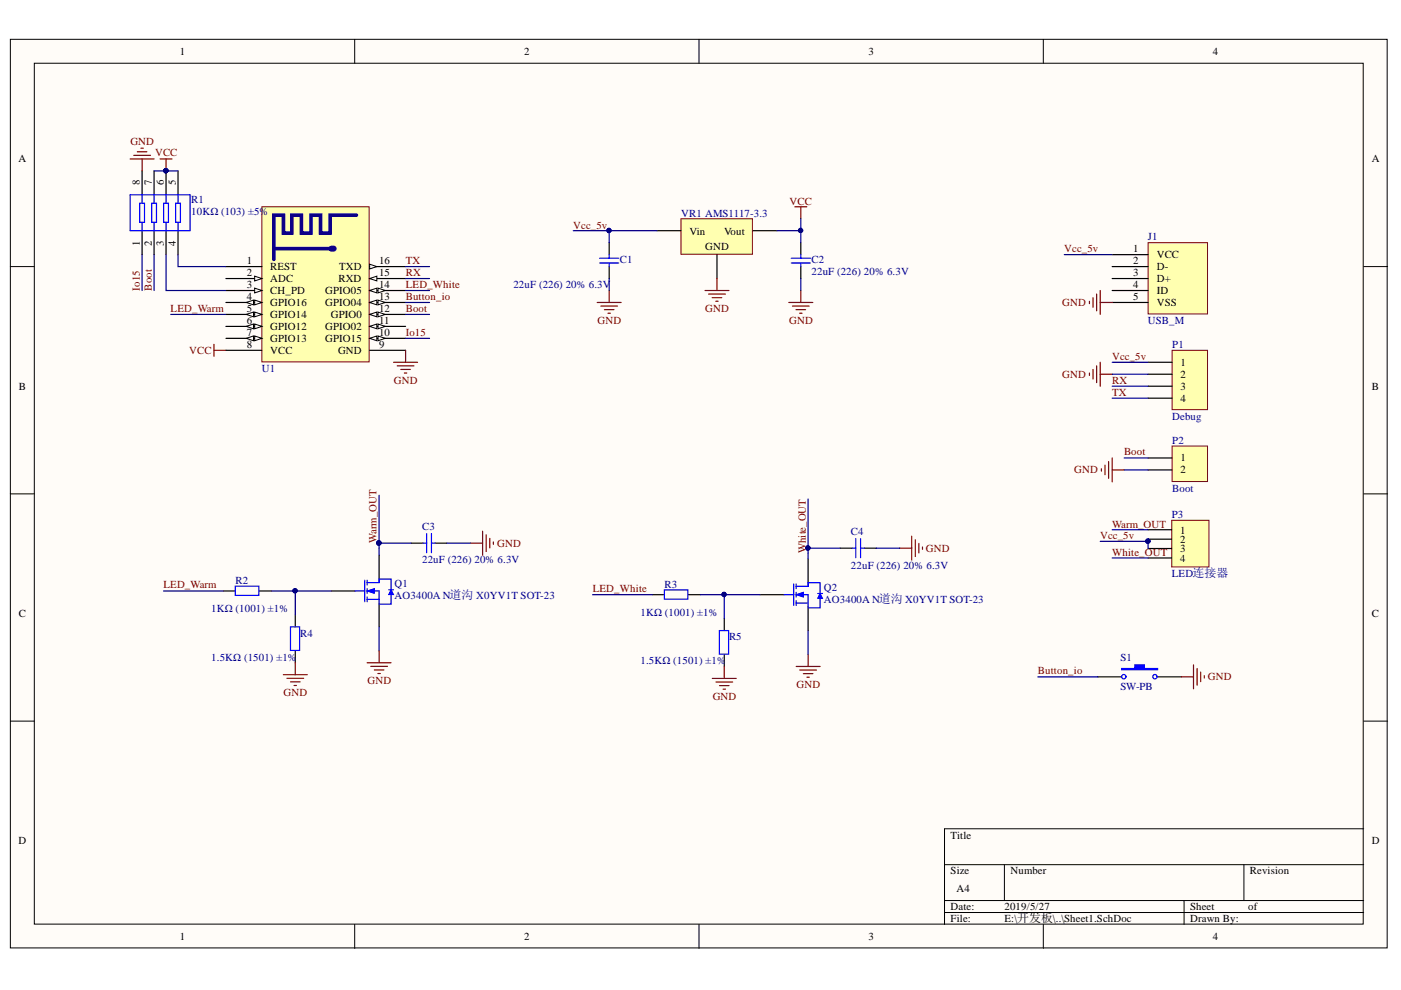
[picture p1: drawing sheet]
<svg xmlns="http://www.w3.org/2000/svg" width="297mm" height="210mm" viewBox="0 0 297 210" stroke-linecap="round" stroke-linejoin="round" font-family="sans-serif">
<defs><g id="words">
<g font-size="2.3">
<text x="38.1" y="11.6">1</text>
<text x="111.1" y="11.6">2</text>
<text x="184.1" y="11.6">3</text>
<text x="257.2" y="11.6">4</text>
<text x="3.9" y="34.4">A</text>
<text x="290.9" y="34.4">A</text>
<text x="29.7" y="39.3" transform="rotate(-90 29.7 39.3)">8</text>
<text x="32.2" y="39.3" transform="rotate(-90 32.2 39.3)">7</text>
<text x="34.7" y="39.3" transform="rotate(-90 34.7 39.3)">6</text>
<text x="37.3" y="39.3" transform="rotate(-90 37.3 39.3)">5</text>
<text x="29.7" y="52.1" transform="rotate(-90 29.7 52.1)">1</text>
<text x="32.2" y="52.1" transform="rotate(-90 32.2 52.1)">2</text>
<text x="34.7" y="52.1" transform="rotate(-90 34.7 52.1)">3</text>
<text x="37.3" y="52.1" transform="rotate(-90 37.3 52.1)">4</text>
<text x="146.2" y="49.7">Vin</text>
<text x="149.5" y="53">GND</text>
<text x="153.6" y="49.7">Vout</text>
<text x="240.3" y="53.5">1</text>
<text x="52.3" y="58.6">2</text>
<text x="52.3" y="56.1">1</text>
<text x="57.3" y="59.9">ADC</text>
<text x="57.3" y="57.3">REST</text>
<text x="71.7" y="59.9">RXD</text>
<text x="71.9" y="57.3">TXD</text>
<text x="80.4" y="58.6">15</text>
<text x="80.4" y="56.1">16</text>
<text x="240.3" y="56.1">2</text>
<text x="240.3" y="58.6">3</text>
<text x="245.2" y="54.8">VCC</text>
<text x="245.2" y="57.3">D-</text>
<text x="245.2" y="59.9">D+</text>
<text x="52.3" y="63.6">4</text>
<text x="52.3" y="61.1">3</text>
<text x="57.3" y="64.9">GPIO16</text>
<text x="57.3" y="62.4">CH_PD</text>
<text x="69" y="64.9">GPIO04</text>
<text x="69" y="62.4">GPIO05</text>
<text x="80.4" y="63.6">13</text>
<text x="80.4" y="61.1">14</text>
<text x="240.3" y="61.1">4</text>
<text x="240.3" y="63.6">5</text>
<text x="245.2" y="62.4">ID</text>
<text x="245.2" y="64.9">VSS</text>
<text x="52.3" y="71.2">7</text>
<text x="52.3" y="68.7">6</text>
<text x="52.3" y="66.2">5</text>
<text x="57.3" y="70">GPIO12</text>
<text x="57.3" y="67.4">GPIO14</text>
<text x="69" y="70">GPIO02</text>
<text x="70.1" y="67.4">GPIO0</text>
<text x="80.4" y="71.2">10</text>
<text x="80.4" y="68.7">11</text>
<text x="80.4" y="66.2">12</text>
<text x="52.3" y="73.8">8</text>
<text x="57.3" y="75">VCC</text>
<text x="57.3" y="72.5">GPIO13</text>
<text x="69" y="72.5">GPIO15</text>
<text x="71.7" y="75">GND</text>
<text x="80.4" y="73.8">9</text>
<text x="250.3" y="77.6">1</text>
<text x="4" y="82.6">B</text>
<text x="250.3" y="80.1">2</text>
<text x="250.3" y="82.6">3</text>
<text x="290.9" y="82.6">B</text>
<text x="250.3" y="85.2">4</text>
<text x="250.3" y="97.8">1</text>
<text x="250.3" y="100.4">2</text>
<text x="250.2" y="113.1">1</text>
<text x="250.2" y="115.1">2</text>
<text x="250.2" y="117.1">3</text>
<text x="250.2" y="119.1">4</text>
<text x="4" y="130.8">C</text>
<text x="290.9" y="130.8">C</text>
<text x="3.9" y="179">D</text>
<text x="201.6" y="177.8">Title</text>
<text x="290.9" y="179">D</text>
<text x="201.6" y="185.4">Size</text>
<text x="214.2" y="185.4">Number</text>
<text x="265" y="185.4">Revision</text>
<text x="202.8" y="189.2">A4</text>
<text x="201.6" y="193">Date:</text>
<text x="201.6" y="195.5">File:</text>
<text x="213" y="193">2019/5/27</text>
<text x="213" y="195.5">E:\开发板\..\Sheet1.SchDoc</text>
<text x="252.3" y="193">Sheet</text>
<text x="252.3" y="195.5">Drawn By:</text>
<text x="264.6" y="193">of</text>
<text x="38.1" y="199.3">1</text>
<text x="111.1" y="199.3">2</text>
<text x="184.1" y="199.3">3</text>
<text x="257.2" y="199.3">4</text>
</g>
<g font-size="2.3" fill="#800000">
<text x="27.6" y="30.6">GND</text>
<text x="32.9" y="33.2">VCC</text>
<text x="167.4" y="43.4">VCC</text>
<text x="121.5" y="48.5">Vcc_5v</text>
<text x="225.6" y="53.5">Vcc_5v</text>
<text x="86" y="56.1">TX</text>
<text x="86" y="58.6">RX</text>
<text x="29.7" y="61.6" transform="rotate(-90 29.7 61.6)">Io15</text>
<text x="32.2" y="61.6" transform="rotate(-90 32.2 61.6)">Boot</text>
<text x="86" y="61.1">LED_White</text>
<text x="86" y="63.6">Button_io</text>
<text x="225.2" y="64.9">GND</text>
<text x="36.2" y="66.2">LED_Warm</text>
<text x="86" y="66.2">Boot</text>
<text x="86" y="71.2">Io15</text>
<text x="126.7" y="68.7">GND</text>
<text x="149.5" y="66.2">GND</text>
<text x="167.3" y="68.7">GND</text>
<text x="40.1" y="75">VCC</text>
<text x="235.8" y="76.3">Vcc_5v</text>
<text x="83.5" y="81.4">GND</text>
<text x="225.2" y="80.1">GND</text>
<text x="235.8" y="81.4">RX</text>
<text x="235.8" y="83.9">TX</text>
<text x="227.7" y="100.4">GND</text>
<text x="238.3" y="96.6">Boot</text>
<text x="235.8" y="111.9">Warm_OUT</text>
<text x="79.9" y="115.1" transform="rotate(-90 79.9 115.1)">Warm_OUT</text>
<text x="105.4" y="115.9">GND</text>
<text x="170.9" y="117.3" transform="rotate(-90 170.9 117.3)">White_OUT</text>
<text x="196.3" y="117">GND</text>
<text x="233.2" y="114.3">Vcc_5v</text>
<text x="235.8" y="117.8">White_OUT</text>
<text x="34.6" y="124.8">LED_Warm</text>
<text x="125.7" y="125.6">LED_White</text>
<text x="220.1" y="143">Button_io</text>
<text x="60.1" y="147.6">GND</text>
<text x="77.9" y="145.1">GND</text>
<text x="151.1" y="148.4">GND</text>
<text x="168.8" y="145.9">GND</text>
<text x="256.1" y="144.3">GND</text>
</g>
<g font-size="2.3" fill="#000080">
<text x="40.6" y="43.1">R1</text>
<text x="40.6" y="45.7">10KΩ (103) ±5%</text>
<text x="144.4" y="45.9">VR1 AMS1117-3.3</text>
<text x="243.4" y="51">J1</text>
<text x="131.4" y="55.8">C1</text>
<text x="172.1" y="55.8">C2</text>
<text x="172.1" y="58.3">22uF (226) 20% 6.3V</text>
<text x="108.8" y="61.1">22uF (226) 20% 6.3V</text>
<text x="243.4" y="68.7">USB_M</text>
<text x="248.5" y="73.8">P1</text>
<text x="55.5" y="78.8">U1</text>
<text x="248.5" y="89">Debug</text>
<text x="248.5" y="94">P2</text>
<text x="248.5" y="104.3">Boot</text>
<text x="89.5" y="112.4">C3</text>
<text x="180.4" y="113.5">C4</text>
<text x="248.5" y="109.8">P3</text>
<text x="89.5" y="119.4">22uF (226) 20% 6.3V</text>
<text x="49.9" y="123.8">R2</text>
<text x="83.7" y="124.5">Q1</text>
<text x="140.9" y="124.6">R3</text>
<text x="174.7" y="125.4">Q2</text>
<text x="180.4" y="120.5">22uF (226) 20% 6.3V</text>
<text x="248.5" y="122.3">LED连接器</text>
<text x="44.8" y="129.8">1KΩ (1001) ±1%</text>
<text x="83.7" y="127">AO3400A N道沟 X0YV1T SOT-23</text>
<text x="135.8" y="130.7">1KΩ (1001) ±1%</text>
<text x="174.7" y="127.9">AO3400A N道沟 X0YV1T SOT-23</text>
<text x="63.6" y="135">R4</text>
<text x="154.6" y="135.7">R5</text>
<text x="44.8" y="140">1.5KΩ (1501) ±1%</text>
<text x="135.8" y="140.8">1.5KΩ (1501) ±1%</text>
<text x="237.6" y="140.2">S1</text>
<text x="237.6" y="146.3">SW-PB</text>
</g>
</g></defs>
<g fill="#fffcf8" stroke="#000" stroke-width=".21">
<path d="M2.2 8.3h291.9v192.7h-291.9z"/>
<path d="M7.3 13.4h281.7v182.5h-281.7z"/>
</g>
<g fill="none" stroke="#000" stroke-width=".21">
<path d="M75.2 8.3v5.1M148.2 8.3v5.1M221.2 8.3v5.1M2.2 56.5h5.1M289.1 56.5h5.1M2.2 104.7h5.1M289.1 104.7h5.1M2.2 152.9h5.1M289.1 152.9h5.1M289.1 175.7h-88.8v20.3M75.2 196v5.1M148.2 196v5.1"/>
<path d="M200.3 183.3h88.8M200.3 190.9h88.8M200.3 193.5h88.8M213 183.3v7.6M221.2 196v5.1M251 190.9v5.1M263.7 183.3v7.6"/>
</g>
<path d="M55.5 43.8h22.8v32.9h-22.8z" fill="#ffffb0" stroke="#800000" stroke-width=".21"/>
<path d="M47.9 74.3h7.6M47.9 71.7h7.6" fill="none" stroke="#000" stroke-width=".25"/>
<path d="M54 71.2l1.5 .5-1.5 .5z" fill="#fffcf8"/>
<path d="M54 71.2l1.5 .5-1.5 .5z" fill="none" stroke="#000" stroke-width=".21"/>
<path d="M52.2 71.7l1.5-.5v1z" fill="#fffcf8"/>
<path d="M52.2 71.7l1.5-.5v1z" fill="none" stroke="#000" stroke-width=".21"/>
<path d="M47.9 69.2h7.6" fill="none" stroke="#000" stroke-width=".25"/>
<path d="M54 68.7l1.5 .5-1.5 .5z" fill="#fffcf8"/>
<path d="M54 68.7l1.5 .5-1.5 .5z" fill="none" stroke="#000" stroke-width=".21"/>
<path d="M52.2 69.2l1.5-.5v1z" fill="#fffcf8"/>
<path d="M52.2 69.2l1.5-.5v1z" fill="none" stroke="#000" stroke-width=".21"/>
<path d="M47.9 66.7h7.6" fill="none" stroke="#000" stroke-width=".25"/>
<path d="M54 66.2l1.5 .5-1.5 .5z" fill="#fffcf8"/>
<path d="M54 66.2l1.5 .5-1.5 .5z" fill="none" stroke="#000" stroke-width=".21"/>
<path d="M52.2 66.7l1.5-.5v1z" fill="#fffcf8"/>
<path d="M52.2 66.7l1.5-.5v1z" fill="none" stroke="#000" stroke-width=".21"/>
<path d="M47.9 64.1h7.6" fill="none" stroke="#000" stroke-width=".25"/>
<path d="M54 63.6l1.5 .5-1.5 .5z" fill="#fffcf8"/>
<path d="M54 63.6l1.5 .5-1.5 .5z" fill="none" stroke="#000" stroke-width=".21"/>
<path d="M52.2 64.1l1.5-.5v1z" fill="#fffcf8"/>
<path d="M52.2 64.1l1.5-.5v1z" fill="none" stroke="#000" stroke-width=".21"/>
<path d="M47.9 61.6h7.6" fill="none" stroke="#000" stroke-width=".25"/>
<path d="M54 61.1l1.5 .5-1.5 .5z" fill="#fffcf8"/>
<path d="M54 61.1l1.5 .5-1.5 .5z" fill="none" stroke="#000" stroke-width=".21"/>
<path d="M47.9 59.1h7.6" fill="none" stroke="#000" stroke-width=".25"/>
<path d="M54 58.6l1.5 .5-1.5 .5z" fill="#fffcf8"/>
<path d="M54 58.6l1.5 .5-1.5 .5z" fill="none" stroke="#000" stroke-width=".21"/>
<path d="M47.9 56.5h7.6M78.4 74.3h7.6M78.4 71.7h7.6" fill="none" stroke="#000" stroke-width=".25"/>
<path d="M78.4 71.7l1.5-.5v1z" fill="#fffcf8"/>
<path d="M78.4 71.7l1.5-.5v1z" fill="none" stroke="#000" stroke-width=".21"/>
<path d="M80.2 71.2l1.5 .5-1.5 .5z" fill="#fffcf8"/>
<path d="M80.2 71.2l1.5 .5-1.5 .5z" fill="none" stroke="#000" stroke-width=".21"/>
<path d="M78.4 69.2h7.6" fill="none" stroke="#000" stroke-width=".25"/>
<path d="M78.4 69.2l1.5-.5v1z" fill="#fffcf8"/>
<path d="M78.4 69.2l1.5-.5v1z" fill="none" stroke="#000" stroke-width=".21"/>
<path d="M80.2 68.7l1.5 .5-1.5 .5z" fill="#fffcf8"/>
<path d="M80.2 68.7l1.5 .5-1.5 .5z" fill="none" stroke="#000" stroke-width=".21"/>
<path d="M78.4 66.7h7.6" fill="none" stroke="#000" stroke-width=".25"/>
<path d="M78.4 66.7l1.5-.5v1z" fill="#fffcf8"/>
<path d="M78.4 66.7l1.5-.5v1z" fill="none" stroke="#000" stroke-width=".21"/>
<path d="M80.2 66.2l1.5 .5-1.5 .5z" fill="#fffcf8"/>
<path d="M80.2 66.2l1.5 .5-1.5 .5z" fill="none" stroke="#000" stroke-width=".21"/>
<path d="M78.4 64.1h7.6" fill="none" stroke="#000" stroke-width=".25"/>
<path d="M78.4 64.1l1.5-.5v1z" fill="#fffcf8"/>
<path d="M78.4 64.1l1.5-.5v1z" fill="none" stroke="#000" stroke-width=".21"/>
<path d="M80.2 63.6l1.5 .5-1.5 .5z" fill="#fffcf8"/>
<path d="M80.2 63.6l1.5 .5-1.5 .5z" fill="none" stroke="#000" stroke-width=".21"/>
<path d="M78.4 61.6h7.6" fill="none" stroke="#000" stroke-width=".25"/>
<path d="M78.4 61.6l1.5-.5v1z" fill="#fffcf8"/>
<path d="M78.4 61.6l1.5-.5v1z" fill="none" stroke="#000" stroke-width=".21"/>
<path d="M80.2 61.1l1.5 .5-1.5 .5z" fill="#fffcf8"/>
<path d="M80.2 61.1l1.5 .5-1.5 .5z" fill="none" stroke="#000" stroke-width=".21"/>
<path d="M78.4 59.1h7.6" fill="none" stroke="#000" stroke-width=".25"/>
<path d="M78.4 59.1l1.5-.5v1z" fill="#fffcf8"/>
<path d="M78.4 59.1l1.5-.5v1z" fill="none" stroke="#000" stroke-width=".21"/>
<path d="M78.4 56.5h7.6" fill="none" stroke="#000" stroke-width=".25"/>
<path d="M78.4 56l1.5 .5-1.5 .5z" fill="#fffcf8"/>
<path d="M78.4 56l1.5 .5-1.5 .5z" fill="none" stroke="#000" stroke-width=".21"/>
<path d="M58.1 52.7h12.1M75.6 45.6h-5.6v3.8h-2v-3.8h-2.1v3.8h-2v-3.8h-2v3.8h-1.8v-3.8h-2v9.4" fill="none" stroke="#0c0087" stroke-width=".76"/>
<path d="M70.2 52.7h.6" fill="none" stroke="#0c0087" stroke-width="1.3"/>
<path d="M45.4 73v2.5M45.4 74.3h2.5M83.5 76.8h5M84.2 77.6h3.6M85 78.3h2M85.7 79.1h.5M86 74.3v2.5" fill="none" stroke="#800000" stroke-width=".25"/>
<path d="M243.4 51.5h12.6v15.1h-12.6z" fill="#ffffb0" stroke="#800000" stroke-width=".21"/>
<path d="M235.8 54h7.6M235.8 56.5h7.6M235.8 59.1h7.6M235.8 61.6h7.6M235.8 64.1h7.6" fill="none" stroke="#000" stroke-width=".25"/>
<path d="M231 63.9v.5M231.7 63.1v2M232.5 62.4v3.5M233.3 61.6v5.1M233.3 64.1h2.5" fill="none" stroke="#800000" stroke-width=".25"/>
<path d="M144.4 46.4h15.1v7.5h-15.1z" fill="#ffffb0" stroke="#800000" stroke-width=".21"/>
<path d="M139.3 48.9h5.1M152 54v5.1M159.6 48.9h5.1M169.8 51.5v2.5M169.8 56.5v2.6" fill="none" stroke="#000" stroke-width=".25"/>
<path d="M152 59.1v2.5M149.5 61.6h5.1M150.2 62.4h3.6M151 63.1h2M151.8 63.9h.5M167.2 64.1h5.1M168 64.9h3.6M168.8 65.7h2M169.5 66.4h.5M169.8 61.6v2.5" fill="none" stroke="#800000" stroke-width=".25"/>
<path d="M167.8 54.7h4M167.8 55.8h4M169.8 54v.7M169.8 55.8v.7" fill="none" stroke="#00f" stroke-width=".25"/>
<path d="M248.5 74.3h7.5v12.6h-7.5z" fill="#ffffb0" stroke="#800000" stroke-width=".21"/>
<path d="M243.4 76.8h5.1M243.4 79.3h5.1M243.4 81.9h5.1M243.4 84.4h5.1" fill="none" stroke="#000" stroke-width=".25"/>
<path d="M248.5 94.6h7.5v7.5h-7.5z" fill="#ffffb0" stroke="#800000" stroke-width=".21"/>
<path d="M243.4 97.1h5.1M243.4 99.6h5.1M232.7 143.5h5.1M245.4 143.5h5.1" fill="none" stroke="#000" stroke-width=".25"/>
<path d="M231 79.1v.5M231.7 78.3v2.1M232.5 77.6v3.5M233.3 76.8v5.1M233.3 79.3h2.5M233.5 99.4v.5M234.3 98.6v2.1M235 97.9v3.5M235.8 97.1v5.1M235.8 99.6h2.5" fill="none" stroke="#800000" stroke-width=".25"/>
<path d="M237.8 141.7h2.8v-.7h2v.7h2.8v.3h-7.6z" fill-rule="evenodd" fill="#00f"/>
<g fill="none" stroke="#00f" stroke-width=".25">
<path d="M27.6 41.3h12.7v7.6h-12.7zM29.6 43.1h1v4h-1zM30.1 41.3v1.8M30.1 47.1v1.8M32.2 43.1h1v4h-1zM32.7 41.3v1.8M32.7 47.1v1.8M34.7 43.1h1v4h-1zM35.2 41.3v1.8M35.2 47.1v1.8M37.2 43.1h1.1v4h-1.1zM37.7 41.3v1.8"/>
<path d="M37.7 47.1v1.8M127.1 54.7h4.1M127.1 55.8h4.1M129.2 54v.7M129.2 55.8v.7M75.3 125.3h2M77.3 123v4.6M77.8 123.5h2.6M77.8 125.3h2.6v2.5M77.8 127.1h2.6M77.8 123v1M77.8 124.8v1"/>
<path d="M77.8 126.6v1M237.8 141.7h2.8v-.7h2v.7h2.8v.3h-7.6z"/>
<circle cx="238.3" cy="143.5" r=".46"/>
<circle cx="244.9" cy="143.5" r=".46"/>
</g>
<g fill="none" stroke="#800000" stroke-width=".25">
<path d="M27.6 33.7h5.1M28.4 32.9h3.5M29.1 32.2h2M29.9 31.4h.5M30.1 33.7v2.5M33.9 33.7h2.6M35.2 33.7v2.5M168.5 43.8h2.6M169.8 43.8v2.6M126.6 64.1h5.1M127.4 64.9h3.5M128.1 65.7h2.1"/>
<path d="M128.9 66.4h.5M129.2 61.6v2.5M250.5 143.5h2.5M253 141v5M253.8 141.7v3.6M254.6 142.5v2M255.3 143.3v.5"/>
</g>
<g fill="none" stroke="#000" stroke-width=".25">
<path d="M30.1 36.2v5.1M32.7 36.2v5.1M35.2 36.2v5.1M37.7 36.2v5.1M30.1 48.9v5.1M32.7 48.9v5.1M35.2 48.9v5.1M37.7 48.9v5.1M129.2 51.5v2.5M129.2 56.5v2.6M80.4 117.7v5.1M70.2 125.3h5.1"/>
<path d="M80.4 127.8v5.1"/>
</g>
<circle cx="35.2" cy="36.2" r=".46" fill="#000080" stroke="#000080" stroke-width=".21"/>
<path d="M77.8 125.3l1.6-.5v1z" fill="#00f"/>
<path d="M77.8 125.3l1.6-.5v1z" fill="none" stroke="#00f" stroke-width=".21"/>
<path d="M80.4 122.8v.7" fill="none" stroke="#00f" stroke-width=".25"/>
<path d="M82.9 125l.5 1.1h-1z" fill="#00f"/>
<path d="M82.9 125l.5 1.1h-1z" fill="none" stroke="#00f" stroke-width=".21"/>
<g fill="none" stroke="#00f" stroke-width=".25">
<path d="M49.9 124.3h5v1.9h-5zM61.6 132.9h1.9v5h-1.9zM80.4 122.8h2.5v2.2M82.4 125h1M82.9 126.1v2h-2.5M166.3 126.1h2M168.3 123.8v4.6M168.8 124.3h2.5M168.8 126.1h2.5v2.5M168.8 127.9h2.5M168.8 123.8v1M168.8 125.6v1"/>
<path d="M168.8 127.4v1"/>
</g>
<path d="M80.4 138v2.5M60.1 143.1h5M60.8 143.8h3.6M61.6 144.6h2M62.4 145.3h.5M62.6 140.5v2.6M77.8 140.5h5.1M78.6 141.3h3.6M79.4 142h2M80.1 142.8h.5" fill="none" stroke="#800000" stroke-width=".25"/>
<path d="M171.3 118.5v5.1M47.4 125.3h2.5M55 125.3h2.5M62.6 130.4v2.5M62.6 138v2.5M161.2 126.1h5.1M171.3 128.6v5.1" fill="none" stroke="#000" stroke-width=".25"/>
<path d="M168.8 126.1l1.5-.5v1z" fill="#00f"/>
<path d="M168.8 126.1l1.5-.5v1z" fill="none" stroke="#00f" stroke-width=".21"/>
<path d="M171.3 123.6v.7" fill="none" stroke="#00f" stroke-width=".25"/>
<path d="M173.9 125.8l.5 1h-1z" fill="#00f"/>
<path d="M173.9 125.8l.5 1h-1z" fill="none" stroke="#00f" stroke-width=".21"/>
<path d="M140.9 125.1h4.9v1.9h-4.9zM152.5 133.7h2v5h-2zM171.3 123.6h2.6v2.2M173.4 125.8h1M173.9 126.8v2.1h-2.6" fill="none" stroke="#00f" stroke-width=".25"/>
<path d="M171.3 138.8v2.5M151 143.8h5.1M151.8 144.6h3.5M152.5 145.4h2.1M153.3 146.1h.5M153.6 141.3v2.5M168.8 141.3h5.1M169.6 142.1h3.5M170.3 142.8h2.1M171.1 143.6h.5" fill="none" stroke="#800000" stroke-width=".25"/>
<path d="M138.3 126.1h2.6M145.9 126.1h2.6M153.6 131.2v2.5M153.6 138.8v2.5" fill="none" stroke="#000" stroke-width=".25"/>
<circle cx="80.3" cy="115.1" r=".47" fill="#000080" stroke="#000080" stroke-width=".21"/>
<path d="M248.4 110.3h7.9v9.9h-7.9z" fill="#ffffb0" stroke="#800000" stroke-width=".21"/>
<path d="M87.2 115.2h2.5M92.2 115.2h2.6M178.1 116.2h2.6M183.2 116.2h2.6M243.4 112.3h5M243.4 114.3h5M243.4 116.3h5M243.4 118.3h5" fill="none" stroke="#000" stroke-width=".25"/>
<path d="M89.7 115.2h.8M90.5 113.1v4.1M91.5 113.1v4.1M91.5 115.2h.7M180.7 116.2h.7M181.4 114.2v4.1M182.5 114.2v4.1M182.5 116.2h.7" fill="none" stroke="#00f" stroke-width=".25"/>
<path d="M99.8 115.2h2.5M102.3 112.6v5.1M103.1 113.4v3.5M103.8 114.1v2.1M104.6 114.9v.5M190.8 116.2h2.5M193.3 113.7v5.1M194.1 114.4v3.6M194.8 115.2v2M195.6 116v.5" fill="none" stroke="#800000" stroke-width=".25"/>
<g fill="none" stroke="#000080" stroke-width=".25">
<path d="M32.7 36.2h5M30.1 54v7.6M32.7 54v7.6M35.2 54v7.6h12.7M37.7 54v2.5h10.2M86 56.5h5.1M86 59.1h5.1M121.5 48.9h7.7M129.2 59.1v2.5M139.3 48.9h-10.1v2.6M164.7 48.9h5.1M169.8 46.4v5.1"/>
<path d="M169.8 59.1v2.5M225.6 54h10.2M36.2 66.7h11.7M86 71.7h5.1M86 66.7h5.1M86 61.6h5.1M86 64.1h5.1M235.8 79.3h7.6M235.8 76.8h7.6M235.8 81.9h7.6M235.8 84.4h7.6M238.3 99.6h5.1"/>
<path d="M238.3 97.1h5.1M80.4 105v10.2M87.2 115.2h-6.8v2.5M94.8 115.2h5M171.3 105.8v10.4M178.1 116.2h-6.8v2.3M185.8 116.2h5M235.8 112.3h7.6M235.8 118.3h7.6M243.4 114.3v.5h-10.1M243.4 114.8v1.5M34.7 125.3h12.7"/>
<path d="M57.5 125.3h12.7M62.6 125.3v5.1M80.4 132.9v5.1M125.6 126.1h12.7M148.5 126.1h12.7M153.6 126.1v5.1M171.3 133.7v5.1M220 143.5h12.7"/>
</g>
<g fill="#000080" stroke="#000080" stroke-width=".21">
<circle cx="169.7" cy="48.9" r=".46"/>
<circle cx="129.1" cy="48.9" r=".46"/>
<circle cx="35.2" cy="36.2" r=".46"/>
<circle cx="62.6" cy="125.3" r=".46"/>
<circle cx="153.5" cy="126" r=".46"/>
<circle cx="243.4" cy="114.7" r=".47"/>
<circle cx="171.3" cy="116.2" r=".46"/>
<circle cx="80.3" cy="115.1" r=".47"/>
</g>
<use href="#words"/>
</svg>
